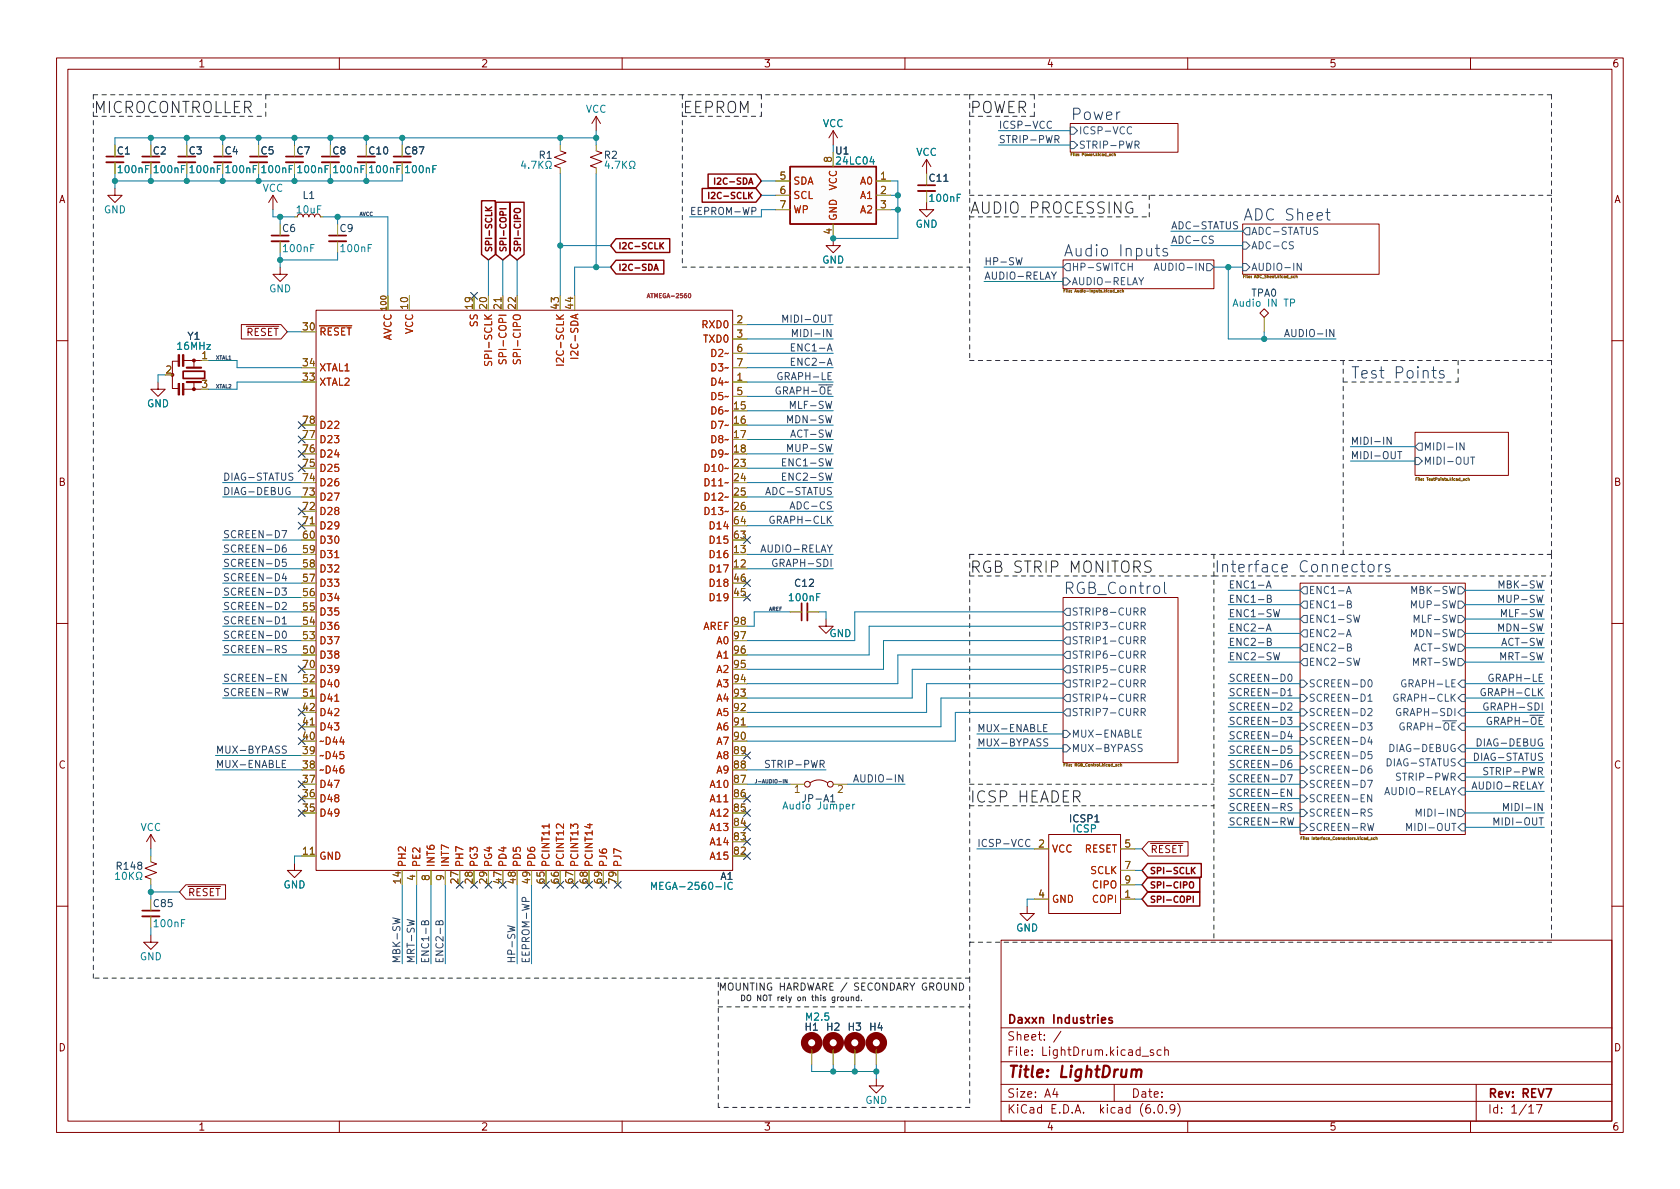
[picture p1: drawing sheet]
<svg xmlns="http://www.w3.org/2000/svg" width="297mm" height="210mm" viewBox="0 0 297 210" stroke-linecap="round" stroke-linejoin="round" font-family="sans-serif">
<defs><g id="words">
<g font-size="2.8" fill="#2c2c2c">
<text x="16.5" y="20">MICROCONTROLLER</text>
<text x="120.6" y="20">EEPROM</text>
<text x="171.4" y="20">POWER</text>
<text x="171.4" y="37.8">AUDIO PROCESSING</text>
<text x="171.4" y="101.3">RGB STRIP MONITORS</text>
<text x="171.4" y="141.9">ICSP HEADER</text>
</g>
<g font-size="2.8" fill="#2d4364">
<text x="189.6" y="21.2">Power</text>
<text x="220.4" y="39">ADC Sheet</text>
<text x="189" y="45.4">Audio Inputs</text>
<text x="239.8" y="66.9">Test Points</text>
<text x="216.5" y="101.2">Interface Connectors</text>
<text x="188.5" y="105">RGB_Control</text>
</g>
<text font-size="2.8" fill="#840000" x="178" y="190.6">Title: LightDrum</text>
<g font-size="2.1" fill="#840000">
<text x="178" y="184">Sheet: /</text>
<text x="178" y="181">Daxxn Industries</text>
<text x="178" y="186.7">File: LightDrum.kicad_sch</text>
<text x="178" y="196.9">KiCad E.D.A. kicad (6.0.9)</text>
<text x="178" y="194.1">Size: A4</text>
<text x="200" y="194.1">Date:</text>
<text x="263" y="194.1">Rev: REV7</text>
<text x="263" y="196.9">Id: 1/17</text>
</g>
<g font-size="1.8" fill="#840000">
<text x="35" y="11.9">1</text>
<text x="85" y="11.9">2</text>
<text x="135" y="11.9">3</text>
<text x="185" y="11.9">4</text>
<text x="235" y="11.9">5</text>
<text x="285" y="11.9">6</text>
<text x="10.3" y="35.9">A</text>
<text x="285.3" y="35.9">A</text>
<text x="42.1" y="59.4">~{RESET}</text>
<text x="10.3" y="85.9">B</text>
<text x="285.3" y="85.9">B</text>
<text x="10.3" y="135.9">C</text>
<text x="285.3" y="135.9">C</text>
<text x="203.4" y="150.8">~{RESET}</text>
<text x="33.2" y="158.5">~{RESET}</text>
<text x="10.3" y="185.9">D</text>
<text x="285.3" y="185.9">D</text>
<text x="35" y="199.9">1</text>
<text x="85" y="199.9">2</text>
<text x="135" y="199.9">3</text>
<text x="185" y="199.9">4</text>
<text x="235" y="199.9">5</text>
<text x="285" y="199.9">6</text>
</g>
<g font-size="1.8" fill="#128875">
<text x="103.5" y="19.9">VCC</text>
<text x="145.5" y="22.5">VCC</text>
<text x="148.1" y="29.1">24LC04</text>
<text x="162" y="27.6">VCC</text>
<text x="21" y="30.6">100nF</text>
<text x="27.4" y="30.6">100nF</text>
<text x="33.7" y="30.6">100nF</text>
<text x="40.1" y="30.6">100nF</text>
<text x="46.4" y="33.9">VCC</text>
<text x="46.4" y="30.6">100nF</text>
<text x="52.8" y="30.6">100nF</text>
<text x="59.1" y="30.6">100nF</text>
<text x="65.5" y="30.6">100nF</text>
<text x="71.8" y="30.6">100nF</text>
<text x="164.5" y="35.7">100nF</text>
<text x="18.4" y="37.7">GND</text>
<text x="52.5" y="37.7">10uF</text>
<text x="161.9" y="40.3">GND</text>
<text x="50.2" y="44.6">100nF</text>
<text x="60.4" y="44.6">100nF</text>
<text x="145.4" y="46.6">GND</text>
<text x="47.6" y="51.7">GND</text>
<text x="221.3" y="52.4">TPA0</text>
<text x="218.5" y="54.2">Audio IN TP</text>
<text x="31.5" y="61.8">16MHz</text>
<text x="26" y="72">GND</text>
<text x="139.7" y="106.3">100nF</text>
<text x="146.6" y="112.6">GND</text>
<text x="138.8" y="143.1">Audio Jumper</text>
<text x="142.3" y="141.9">JP-A1</text>
<text x="24.8" y="146.9">VCC</text>
<text x="189.7" y="147.2">ICSP</text>
<text x="50.1" y="157.1">GND</text>
<text x="116.2" y="157.3">MEGA-2560-IC</text>
<text x="27.4" y="164">100nF</text>
<text x="179.6" y="164.7">GND</text>
<text x="24.7" y="169.8">GND</text>
<text x="142.6" y="180.5">M2.5</text>
<text x="153" y="195.2">GND</text>
</g>
<g font-size="1.8" fill="#2d4364">
<text x="176.5" y="22.8">ICSP-VCC</text>
<text x="176.5" y="25.3">STRIP-PWR</text>
<text x="121.9" y="38">EEPROM-WP</text>
<text x="207" y="40.5">ADC-STATUS</text>
<text x="174" y="46.9">HP-SW</text>
<text x="207" y="43.1">ADC-CS</text>
<text x="174" y="49.4">AUDIO-RELAY</text>
<text x="139.3" y="57">MIDI-OUT</text>
<text x="141.2" y="59.6">MIDI-IN</text>
<text x="228.2" y="59.6">AUDIO-IN</text>
<text x="140.7" y="64.7">ENC2-A</text>
<text x="140.7" y="62.1">ENC1-A</text>
<text x="136.4" y="69.7">GRAPH-~{OE}</text>
<text x="138.1" y="67.2">GRAPH-LE</text>
<text x="139.9" y="74.8">MDN-SW</text>
<text x="140.2" y="77.4">ACT-SW</text>
<text x="140.2" y="72.3">MLF-SW</text>
<text x="139.2" y="82.4">ENC1-SW</text>
<text x="140" y="79.9">MUP-SW</text>
<text x="238.8" y="81.2">MIDI-OUT</text>
<text x="238.8" y="78.6">MIDI-IN</text>
<text x="39.4" y="85">DIAG-STATUS</text>
<text x="39.4" y="87.5">DIAG-DEBUG</text>
<text x="135.8" y="87.5">ADC-STATUS</text>
<text x="139.2" y="85">ENC2-SW</text>
<text x="39.4" y="95.1">SCREEN-D7</text>
<text x="136.7" y="92.6">GRAPH-CLK</text>
<text x="140.4" y="90.1">ADC-CS</text>
<text x="39.4" y="97.7">SCREEN-D6</text>
<text x="39.4" y="100.2">SCREEN-D5</text>
<text x="135" y="97.7">AUDIO-RELAY</text>
<text x="137.4" y="100.2">GRAPH-SDI</text>
<text x="39.4" y="105.3">SCREEN-D3</text>
<text x="39.4" y="102.8">SCREEN-D4</text>
<text x="39.4" y="107.8">SCREEN-D2</text>
<text x="217.2" y="104">ENC1-A</text>
<text x="217.2" y="106.6">ENC1-B</text>
<text x="265.6" y="104">MBK-SW</text>
<text x="265.7" y="106.6">MUP-SW</text>
<text x="39.4" y="110.4">SCREEN-D1</text>
<text x="39.4" y="112.9">SCREEN-D0</text>
<text x="217.2" y="109.1">ENC1-SW</text>
<text x="217.2" y="111.7">ENC2-A</text>
<text x="265.6" y="111.7">MDN-SW</text>
<text x="266" y="109.1">MLF-SW</text>
<text x="39.4" y="115.5">SCREEN-RS</text>
<text x="217.2" y="116.7">ENC2-SW</text>
<text x="217.2" y="114.2">ENC2-B</text>
<text x="265.8" y="116.7">MRT-SW</text>
<text x="266" y="114.2">ACT-SW</text>
<text x="39.4" y="123.1">SCREEN-RW</text>
<text x="39.4" y="120.5">SCREEN-EN</text>
<text x="217.2" y="123.1">SCREEN-D1</text>
<text x="217.2" y="120.5">SCREEN-D0</text>
<text x="217.2" y="125.6">SCREEN-D2</text>
<text x="262.4" y="123.1">GRAPH-CLK</text>
<text x="263.1" y="125.6">GRAPH-SDI</text>
<text x="263.8" y="120.5">GRAPH-LE</text>
<text x="172.7" y="132">MUX-BYPASS</text>
<text x="172.7" y="129.4">MUX-ENABLE</text>
<text x="217.2" y="128.2">SCREEN-D3</text>
<text x="217.2" y="130.7">SCREEN-D4</text>
<text x="261.7" y="132">DIAG-DEBUG</text>
<text x="262.1" y="128.2">GRAPH-~{OE}</text>
<text x="38.1" y="133.2">MUX-BYPASS</text>
<text x="38.1" y="135.8">MUX-ENABLE</text>
<text x="136.1" y="135.8">STRIP-PWR</text>
<text x="217.2" y="133.2">SCREEN-D5</text>
<text x="217.2" y="135.8">SCREEN-D6</text>
<text x="261" y="134.5">DIAG-STATUS</text>
<text x="263.1" y="137.1">STRIP-PWR</text>
<text x="152" y="138.3">AUDIO-IN</text>
<text x="217.2" y="143.4">SCREEN-RS</text>
<text x="217.2" y="140.9">SCREEN-EN</text>
<text x="217.2" y="138.3">SCREEN-D7</text>
<text x="260.8" y="139.6">AUDIO-RELAY</text>
<text x="267" y="143.4">MIDI-IN</text>
<text x="172.7" y="149.8">ICSP-VCC</text>
<text x="217.2" y="145.9">SCREEN-RW</text>
<text x="265" y="145.9">MIDI-OUT</text>
<text x="70.8" y="170.4" transform="rotate(-90 70.8 170.4)">MBK-SW</text>
<text x="73.3" y="170.4" transform="rotate(-90 73.3 170.4)">MRT-SW</text>
<text x="75.9" y="170.4" transform="rotate(-90 75.9 170.4)">ENC1-B</text>
<text x="78.4" y="170.4" transform="rotate(-90 78.4 170.4)">ENC2-B</text>
<text x="91.1" y="170.4" transform="rotate(-90 91.1 170.4)">HP-SW</text>
<text x="93.6" y="170.4" transform="rotate(-90 93.6 170.4)">EEPROM-WP</text>
</g>
<g font-size="1.8" fill="#345372">
<text x="190.7" y="23.7">ICSP-VCC</text>
<text x="190.7" y="26.3">STRIP-PWR</text>
<text x="221.2" y="41.5">ADC-STATUS</text>
<text x="189.4" y="47.9">HP-SWITCH</text>
<text x="205.1" y="47.9">AUDIO-IN</text>
<text x="221.2" y="47.9">AUDIO-IN</text>
<text x="221.2" y="44.1">ADC-CS</text>
<text x="189.4" y="50.4">AUDIO-RELAY</text>
<text x="251.7" y="79.6">MIDI-IN</text>
<text x="251.7" y="82.2">MIDI-OUT</text>
<text x="231.3" y="105">ENC1-A</text>
<text x="231.3" y="107.6">ENC1-B</text>
<text x="250.2" y="105">MBK-SW</text>
<text x="250.3" y="107.6">MUP-SW</text>
<text x="189.4" y="113.9">STRIP1-CURR</text>
<text x="189.4" y="111.4">STRIP3-CURR</text>
<text x="189.4" y="108.8">STRIP8-CURR</text>
<text x="231.3" y="110.1">ENC1-SW</text>
<text x="231.3" y="112.6">ENC2-A</text>
<text x="250.2" y="112.6">MDN-SW</text>
<text x="250.5" y="110.1">MLF-SW</text>
<text x="189.4" y="119">STRIP5-CURR</text>
<text x="189.4" y="116.5">STRIP6-CURR</text>
<text x="231.3" y="117.7">ENC2-SW</text>
<text x="231.3" y="115.2">ENC2-B</text>
<text x="250.3" y="117.7">MRT-SW</text>
<text x="250.5" y="115.2">ACT-SW</text>
<text x="189.4" y="124.1">STRIP4-CURR</text>
<text x="189.4" y="121.5">STRIP2-CURR</text>
<text x="231.3" y="124.1">SCREEN-D1</text>
<text x="231.3" y="121.5">SCREEN-D0</text>
<text x="247" y="124.1">GRAPH-CLK</text>
<text x="248.4" y="121.5">GRAPH-LE</text>
<text x="189.4" y="126.6">STRIP7-CURR</text>
<text x="189.4" y="130.4">MUX-ENABLE</text>
<text x="231.3" y="131.7">SCREEN-D4</text>
<text x="231.3" y="129.2">SCREEN-D3</text>
<text x="231.3" y="126.6">SCREEN-D2</text>
<text x="246.7" y="129.2">GRAPH-~{OE}</text>
<text x="247.7" y="126.6">GRAPH-SDI</text>
<text x="189.4" y="133">MUX-BYPASS</text>
<text x="231.3" y="136.8">SCREEN-D6</text>
<text x="231.3" y="134.2">SCREEN-D5</text>
<text x="245.5" y="135.5">DIAG-STATUS</text>
<text x="246.2" y="133">DIAG-DEBUG</text>
<text x="231.3" y="139.3">SCREEN-D7</text>
<text x="231.3" y="141.9">SCREEN-EN</text>
<text x="245.3" y="140.6">AUDIO-RELAY</text>
<text x="247.7" y="138">STRIP-PWR</text>
<text x="231.3" y="144.4">SCREEN-RS</text>
<text x="231.3" y="146.9">SCREEN-RW</text>
<text x="249.6" y="146.9">MIDI-OUT</text>
<text x="251.5" y="144.4">MIDI-IN</text>
</g>
<g font-size="1.8" fill="#a0a006">
<text x="20.8" y="27.3">C1</text>
<text x="27.1" y="27.3">C2</text>
<text x="33.5" y="27.3">C3</text>
<text x="39.8" y="27.3">C4</text>
<text x="46.2" y="27.3">C5</text>
<text x="52.5" y="27.3">C7</text>
<text x="58.9" y="27.3">C8</text>
</g>
<g font-size="1.8" fill="#005550">
<text x="65.3" y="27.3">C10</text>
<text x="71.7" y="27.3">C87</text>
<text x="95.3" y="28.1">R1</text>
<text x="106.9" y="28.1">R2</text>
<text x="147.8" y="27.3">U1</text>
<text x="53.6" y="35.2">L1</text>
<text x="164.4" y="32.1">C11</text>
<text x="50" y="41">C6</text>
<text x="60.1" y="41">C9</text>
<text x="33.2" y="60.1">Y1</text>
<text x="140.6" y="103.8">C12</text>
<text x="189.2" y="145.4">ICSP1</text>
<text x="20.8" y="153.8">R148</text>
<text x="127.4" y="155.6">A1</text>
<text x="27.2" y="160.4">C85</text>
<text x="142.4" y="182.2">H1</text>
<text x="146.2" y="182.2">H2</text>
<text x="150" y="182.2">H3</text>
<text x="153.8" y="182.2">H4</text>
</g>
<g font-size="1.8" fill="#8c5a0a">
<text x="147.1" y="28.7" transform="rotate(-90 147.1 28.7)">8</text>
<text x="137.9" y="31.7">5</text>
<text x="137.9" y="34.3">6</text>
<text x="155.7" y="31.7">1</text>
<text x="155.7" y="34.3">2</text>
<text x="137.9" y="36.8">7</text>
<text x="147.1" y="41.4" transform="rotate(-90 147.1 41.4)">4</text>
<text x="155.7" y="36.8">3</text>
<text x="53.6" y="58.4">30</text>
<text x="72.1" y="54.6" transform="rotate(-90 72.1 54.6)">10</text>
<text x="83.6" y="54.6" transform="rotate(-90 83.6 54.6)">19</text>
<text x="86.1" y="54.6" transform="rotate(-90 86.1 54.6)">20</text>
<text x="88.6" y="54.6" transform="rotate(-90 88.6 54.6)">21</text>
<text x="91.2" y="54.6" transform="rotate(-90 91.2 54.6)">22</text>
<text x="98.8" y="54.6" transform="rotate(-90 98.8 54.6)">43</text>
<text x="101.3" y="54.6" transform="rotate(-90 101.3 54.6)">44</text>
<text x="130.3" y="57.1">2</text>
<text x="130.3" y="59.7">3</text>
<text x="35.7" y="63.5">1</text>
<text x="53.6" y="64.8">34</text>
<text x="130.3" y="62.2">6</text>
<text x="130.3" y="64.8">7</text>
<text x="29.4" y="66">2</text>
<text x="35.7" y="68.6">3</text>
<text x="53.6" y="67.3">33</text>
<text x="130.3" y="67.3">1</text>
<text x="130.3" y="69.8">5</text>
<text x="53.6" y="77.5">77</text>
<text x="53.6" y="74.9">78</text>
<text x="129.8" y="72.4">15</text>
<text x="129.8" y="74.9">16</text>
<text x="129.8" y="77.5">17</text>
<text x="53.6" y="82.5">75</text>
<text x="53.6" y="80">76</text>
<text x="129.8" y="80">18</text>
<text x="129.8" y="82.5">23</text>
<text x="53.6" y="87.6">73</text>
<text x="53.6" y="85.1">74</text>
<text x="129.8" y="85.1">24</text>
<text x="129.8" y="87.6">25</text>
<text x="53.6" y="95.2">60</text>
<text x="53.6" y="92.7">71</text>
<text x="53.6" y="90.2">72</text>
<text x="129.8" y="90.2">26</text>
<text x="129.8" y="95.2">63</text>
<text x="129.8" y="92.7">64</text>
<text x="53.6" y="100.3">58</text>
<text x="53.6" y="97.8">59</text>
<text x="129.8" y="100.3">12</text>
<text x="129.8" y="97.8">13</text>
<text x="53.6" y="107.9">55</text>
<text x="53.6" y="105.4">56</text>
<text x="53.6" y="102.9">57</text>
<text x="129.8" y="105.4">45</text>
<text x="129.8" y="102.9">46</text>
<text x="53.6" y="113">53</text>
<text x="53.6" y="110.5">54</text>
<text x="129.8" y="113">97</text>
<text x="129.8" y="110.5">98</text>
<text x="53.6" y="115.6">50</text>
<text x="53.6" y="118.1">70</text>
<text x="129.8" y="118.1">95</text>
<text x="129.8" y="115.6">96</text>
<text x="53.6" y="125.7">42</text>
<text x="53.6" y="123.2">51</text>
<text x="53.6" y="120.6">52</text>
<text x="129.8" y="125.7">92</text>
<text x="129.8" y="123.2">93</text>
<text x="129.8" y="120.6">94</text>
<text x="53.6" y="130.8">40</text>
<text x="53.6" y="128.3">41</text>
<text x="129.8" y="130.8">90</text>
<text x="129.8" y="128.3">91</text>
<text x="53.6" y="135.9">38</text>
<text x="53.6" y="133.3">39</text>
<text x="129.8" y="135.9">88</text>
<text x="129.8" y="133.3">89</text>
<text x="53.6" y="143.5">35</text>
<text x="53.6" y="141">36</text>
<text x="53.6" y="138.4">37</text>
<text x="129.8" y="143.5">85</text>
<text x="129.8" y="141">86</text>
<text x="129.8" y="138.4">87</text>
<text x="140.5" y="140.2">1</text>
<text x="148.1" y="140.2">2</text>
<text x="129.8" y="148.6">83</text>
<text x="129.8" y="146">84</text>
<text x="183.7" y="149.9">2</text>
<text x="198.9" y="149.9">5</text>
<text x="53.6" y="151.1">11</text>
<text x="73.4" y="155.7" transform="rotate(-90 73.4 155.7)">4</text>
<text x="75.9" y="155.7" transform="rotate(-90 75.9 155.7)">8</text>
<text x="78.5" y="155.7" transform="rotate(-90 78.5 155.7)">9</text>
<text x="129.8" y="151.1">82</text>
<text x="198.9" y="153.7">7</text>
<text x="70.9" y="156.2" transform="rotate(-90 70.9 156.2)">14</text>
<text x="81" y="156.2" transform="rotate(-90 81 156.2)">27</text>
<text x="83.6" y="156.2" transform="rotate(-90 83.6 156.2)">28</text>
<text x="86.1" y="156.2" transform="rotate(-90 86.1 156.2)">29</text>
<text x="88.6" y="156.2" transform="rotate(-90 88.6 156.2)">47</text>
<text x="91.2" y="156.2" transform="rotate(-90 91.2 156.2)">48</text>
<text x="93.7" y="156.2" transform="rotate(-90 93.7 156.2)">49</text>
<text x="96.3" y="156.2" transform="rotate(-90 96.3 156.2)">65</text>
<text x="98.8" y="156.2" transform="rotate(-90 98.8 156.2)">66</text>
<text x="101.3" y="156.2" transform="rotate(-90 101.3 156.2)">67</text>
<text x="103.9" y="156.2" transform="rotate(-90 103.9 156.2)">68</text>
<text x="106.4" y="156.2" transform="rotate(-90 106.4 156.2)">69</text>
<text x="109" y="156.2" transform="rotate(-90 109 156.2)">79</text>
<text x="183.7" y="158.7">4</text>
<text x="198.9" y="158.7">1</text>
<text x="198.9" y="156.2">9</text>
</g>
<g font-size="1.8" fill="#b02c04">
<text x="140.2" y="32.6">SDA</text>
<text x="140.2" y="35.2">SCL</text>
<text x="148" y="33.7" transform="rotate(-90 148 33.7)">VCC</text>
<text x="152.2" y="32.6">A0</text>
<text x="152.2" y="35.2">A1</text>
<text x="140.2" y="37.7">WP</text>
<text x="148" y="39.1" transform="rotate(-90 148 39.1)">GND</text>
<text x="152.2" y="37.7">A2</text>
<text x="56.4" y="59.3">~{RESET}</text>
<text x="73" y="59.1" transform="rotate(-90 73 59.1)">VCC</text>
<text x="84.5" y="57.7" transform="rotate(-90 84.5 57.7)">SS</text>
<text x="124.3" y="58">RXD0</text>
<text x="56.4" y="65.7">XTAL1</text>
<text x="69.2" y="60.4" transform="rotate(-90 69.2 60.4)">AVCC</text>
<text x="87" y="63.6" transform="rotate(-90 87 63.6)">SPI-SCLK</text>
<text x="89.5" y="63.1" transform="rotate(-90 89.5 63.1)">SPI-COPI</text>
<text x="92.1" y="63.1" transform="rotate(-90 92.1 63.1)">SPI-CIPO</text>
<text x="99.7" y="63.5" transform="rotate(-90 99.7 63.5)">I2C-SCLK</text>
<text x="102.2" y="62.4" transform="rotate(-90 102.2 62.4)">I2C-SDA</text>
<text x="124.5" y="60.6">TXD0</text>
<text x="126.8" y="63.1">D2~</text>
<text x="126.8" y="65.7">D3~</text>
<text x="56.4" y="68.2">XTAL2</text>
<text x="126.8" y="68.2">D4~</text>
<text x="126.8" y="70.7">D5~</text>
<text x="56.4" y="75.8">D22</text>
<text x="126.8" y="73.3">D6~</text>
<text x="126.8" y="75.8">D7~</text>
<text x="56.4" y="83.4">D25</text>
<text x="56.4" y="80.9">D24</text>
<text x="56.4" y="78.4">D23</text>
<text x="125.8" y="83.4">D10~</text>
<text x="126.8" y="78.4">D8~</text>
<text x="126.8" y="80.9">D9~</text>
<text x="56.4" y="88.5">D27</text>
<text x="56.4" y="86">D26</text>
<text x="125.8" y="86">D11~</text>
<text x="125.8" y="88.5">D12~</text>
<text x="56.4" y="93.6">D29</text>
<text x="56.4" y="91.1">D28</text>
<text x="125.8" y="91.1">D13~</text>
<text x="125.8" y="93.6">D14</text>
<text x="56.4" y="101.2">D32</text>
<text x="56.4" y="98.7">D31</text>
<text x="56.4" y="96.1">D30</text>
<text x="125.8" y="101.2">D17</text>
<text x="125.8" y="98.7">D16</text>
<text x="125.8" y="96.1">D15</text>
<text x="56.4" y="106.3">D34</text>
<text x="56.4" y="103.8">D33</text>
<text x="125.8" y="106.3">D19</text>
<text x="125.8" y="103.8">D18</text>
<text x="56.4" y="113.9">D37</text>
<text x="56.4" y="111.4">D36</text>
<text x="56.4" y="108.8">D35</text>
<text x="124.2" y="111.4">AREF</text>
<text x="126.8" y="113.9">A0</text>
<text x="56.4" y="116.5">D38</text>
<text x="56.4" y="119">D39</text>
<text x="126.8" y="119">A2</text>
<text x="126.8" y="116.5">A1</text>
<text x="56.4" y="124.1">D41</text>
<text x="56.4" y="121.5">D40</text>
<text x="126.8" y="124.1">A4</text>
<text x="126.8" y="121.5">A3</text>
<text x="56.4" y="131.7">~D44</text>
<text x="56.4" y="129.2">D43</text>
<text x="56.4" y="126.6">D42</text>
<text x="126.8" y="131.7">A7</text>
<text x="126.8" y="129.2">A6</text>
<text x="126.8" y="126.6">A5</text>
<text x="56.4" y="136.8">~D46</text>
<text x="56.4" y="134.2">~D45</text>
<text x="126.8" y="136.8">A9</text>
<text x="126.8" y="134.2">A8</text>
<text x="56.4" y="141.9">D48</text>
<text x="56.4" y="139.3">D47</text>
<text x="125.8" y="141.9">A11</text>
<text x="125.8" y="139.3">A10</text>
<text x="56.4" y="144.4">D49</text>
<text x="125.8" y="149.5">A14</text>
<text x="125.8" y="146.9">A13</text>
<text x="125.8" y="144.4">A12</text>
<text x="56.4" y="152">GND</text>
<text x="71.8" y="153.4" transform="rotate(-90 71.8 153.4)">PH2</text>
<text x="74.3" y="153.4" transform="rotate(-90 74.3 153.4)">PE2</text>
<text x="76.8" y="153.4" transform="rotate(-90 76.8 153.4)">INT6</text>
<text x="79.4" y="153.4" transform="rotate(-90 79.4 153.4)">INT7</text>
<text x="81.9" y="153.4" transform="rotate(-90 81.9 153.4)">PH7</text>
<text x="84.5" y="153.4" transform="rotate(-90 84.5 153.4)">PG3</text>
<text x="87" y="153.4" transform="rotate(-90 87 153.4)">PG4</text>
<text x="89.5" y="153.4" transform="rotate(-90 89.5 153.4)">PD4</text>
<text x="92.1" y="153.4" transform="rotate(-90 92.1 153.4)">PD5</text>
<text x="94.6" y="153.4" transform="rotate(-90 94.6 153.4)">PD6</text>
<text x="97.2" y="153.4" transform="rotate(-90 97.2 153.4)">PCINT11</text>
<text x="99.7" y="153.4" transform="rotate(-90 99.7 153.4)">PCINT12</text>
<text x="102.2" y="153.4" transform="rotate(-90 102.2 153.4)">PCINT13</text>
<text x="104.8" y="153.4" transform="rotate(-90 104.8 153.4)">PCINT14</text>
<text x="107.3" y="153.4" transform="rotate(-90 107.3 153.4)">PJ6</text>
<text x="109.9" y="153.4" transform="rotate(-90 109.9 153.4)">PJ7</text>
<text x="125.8" y="152">A15</text>
<text x="185.9" y="150.7">VCC</text>
<text x="191.7" y="150.7">RESET</text>
<text x="192.8" y="154.6">SCLK</text>
<text x="185.9" y="159.6">GND</text>
<text x="193.3" y="159.6">COPI</text>
<text x="193.3" y="157.1">CIPO</text>
</g>
<text font-size="1.8" fill="#2c2c2c" x="127" y="175.2">MOUNTING HARDWARE / SECONDARY GROUND</text>
<g font-size="1.5" fill="#840000">
<text x="126.3" y="35.2">I2C-SCLK</text>
<text x="127.3" y="32.6">I2C-SDA</text>
<text x="87" y="44.7" transform="rotate(-90 87 44.7)">SPI-SCLK</text>
<text x="89.5" y="44.7" transform="rotate(-90 89.5 44.7)">SPI-COPI</text>
<text x="92.1" y="44.7" transform="rotate(-90 92.1 44.7)">SPI-CIPO</text>
<text x="109.2" y="47.9">I2C-SDA</text>
<text x="109.2" y="44.1">I2C-SCLK</text>
<text x="203.2" y="154.5">SPI-SCLK</text>
<text x="203.2" y="157.1">SPI-CIPO</text>
<text x="203.2" y="159.6">SPI-COPI</text>
</g>
<text font-size="1.4" fill="#8c5a0a" x="68.3" y="54.7" transform="rotate(-90 68.3 54.7)">100</text>
<text font-size="1.4" fill="#2c2c2c" x="130.8" y="177">DO NOT rely on this ground.</text>
<text font-size="1" fill="#840084" x="114.7" y="52.7">ATMEGA-2560</text>
<g font-size=".9" fill="#2d4364">
<text x="63.5" y="38.2">AVCC</text>
<text x="38.1" y="63.6">XTAL1</text>
<text x="38.1" y="68.7">XTAL2</text>
<text x="135.9" y="108">AREF</text>
<text x="133.3" y="138.5">J-AUDIO-IN</text>
</g>
<g font-size=".7" fill="#725600">
<text x="189.7" y="27.6">File: Power.kicad_sch</text>
<text x="188.6" y="51.7">File: Audio-Inputs.kicad_sch</text>
<text x="220.1" y="49.2">File: ADC_Sheet.kicad_sch</text>
<text x="250.7" y="85">File: TestPoints.kicad_sch</text>
<text x="188.4" y="135.5">File: RGB_Control.kicad_sch</text>
<text x="230.6" y="148.5">File: Interface_Connectors.kicad_sch</text>
</g>
</g></defs>
<g fill="none" stroke="#840000" stroke-width=".18">
<path d="M10 10.2h277v190.1h-277zM12 12.2h273v186.1h-273zM60 10.2v2M110 10.2v2M160 10.2v2M210 10.2v2M260 10.2v2M20.3 33.3v1.2h1.3l-1.3 1.3-1.3-1.3h1.3M48.3 34.5l-.8 1.3M48.3 34.5v2.6M48.3 34.5l.7 1.3M99.1 26.7l1 .3-2.1 .8 2.1 .8-2.1 .7 1.1 .4"/>
<path d="M105.4 26.7l1 .3-2 .8 2 .8-2 .7 1 .4M105.4 20.6l-.8 1.2M105.4 20.6v2.5M105.4 20.6l.8 1.2M147.3 23.1l-.7 1.3M147.3 23.1v2.5M147.3 23.1l.8 1.3M163.8 35.8v1.3h1.3l-1.3 1.2-1.2-1.2h1.2M163.8 28.2l-.7 1.3M163.8 28.2v2.5M163.8 28.2l.8 1.3M42.7 57.4h7l1.1 1.3-1.1 1.2h-7z"/>
<path d="M49.5 47.2v1.3h1.3l-1.3 1.3-1.2-1.3h1.2M55.9 54.9h73.6v99h-73.6zM147.3 42.2v1.2h1.3l-1.3 1.3-1.3-1.3h1.3M222.8 55.4l.7-.8 .8 .8-.8 .7zM10 60.2h2M27.9 67.6v1.2h1.3l-1.3 1.3-1.2-1.3h1.2M31.6 63.9h-1.1v4.8h1M32.5 63.7h3.1M32.5 68.8h3.1M34.3 63.7v1.2M34.3 67.6v1.2M285 60.2h2"/>
<path d="M10 110.2h2M146 109.5v1.2h1.3l-1.3 1.3-1.2-1.3h1.2M285 110.2h2M143.3 138.4a2.54 2.54 0 0 1 3 0M26.7 152.4l1 .4-2 .7 2 .8-2 .8 1 .3M26.7 147.6l-.8 1.2M26.7 147.6v2.5M26.7 147.6l.7 1.2M32.9 156.5h7v2.5h-7l-1.2-1.3zM52.1 152.6v1.3h1.2l-1.2 1.3-1.3-1.3h1.3M185.4 147.6h12.7v13.9h-12.7zM203 148.8h7.1v2.6h-7.1l-1.1-1.3z"/>
<path d="M10 160.2h2M26.7 165.3v1.3h1.2l-1.2 1.3-1.3-1.3h1.3M177 166.3h108v32h-108zM181.6 160.3v1.2h1.3l-1.3 1.3-1.3-1.3h1.3M285 160.2h2M60 198.3v2M110 198.3v2M154.9 190.7v1.3h1.3l-1.3 1.3-1.2-1.3h1.2M160 198.3v2M177 194.8h108M177 191.8h108M177 187.8h108"/>
<path d="M177 181.8h108M186.5 192.5l-.4 1h1M186.9 193v1M187.6 182.4l-1.3 1.9M197 191.8v3M201.9 186.8h1.2M203.9 185.7l-.3-.1-.2 .2v.3l.5 .1v.4h-.5M204.1 196.7v.1M204.9 195.4l.2-.1a.81 .81 0 0 1 .6 .7 .81 .81 0 0 1-.3 .8h-.2a.81 .81 0 0 1-.6-.6 .81 .81 0 0 1 .3-.8zM205.3 185.7l-.4-.1-.3 .3v.4l.1 .3h.6M205.9 185.8l.2-.2 .4 .1 .1 .9M205.9 185.1v1.5"/>
<path d="M206.2 196.7v.1M207.7 196l-.3 .3h-.3l-.2-.3 .1-.6 .4-.1 .2 .2a.99 .99 0 0 1-.3 1.3h-.3M208.2 195.1a1.72 1.72 0 0 1 0 2.3M210 198.3v2M260 198.3v2M261 191.8v6.5M270.3 195.8l.4-.5v1.5M270.3 196.8h.9M271.7 195.3h.9l-.6 1.5"/>
<circle cx="142.7" cy="138.7" r=".51"/>
<circle cx="146.8" cy="138.7" r=".51"/>
</g>
<g fill="none" stroke="#840000" stroke-width=".3">
<path d="M18.8 27.7h3M25.1 27.7h3.1M31.5 27.7h3M37.8 27.7h3.1M44.2 27.7h3M50.5 27.7h3.1M56.9 27.7h3M63.2 27.7h3.1M69.6 27.7h3M162.3 32.8h3.1M48 41.7h3.1M58.2 41.7h3"/>
<path d="M32.4 65.7h3.8v1.2h-3.8zM141.7 106.7v3M25.1 161h3.1M196.6 180l-.3-.1-.2 .2v.3l.5 .1v.4h-.5M273.3 192.5h1l-.6 1.5"/>
</g>
<path d="M200.1 189.3a.49 .49 0 0 1 .9 .1l-.2 1.1M201 189.4a.5 .5 0 0 1 .8-.2l-.1 1.3" fill="none" stroke="#840000" stroke-width=".4"/>
<g fill="#fff" stroke="#fff" stroke-width=".18">
<path d="M219.7 39.6h24.1v8.9h-24.1z"/>
<path d="M250.2 76.4h16.5v7.7h-16.5z"/>
<path d="M189.2 21.8h19.1v5.1h-19.1z"/>
<path d="M188 105.7h20.3v29.2h-20.3z"/>
<path d="M188 46h26.6v5h-26.6z"/>
<path d="M229.9 103.1h29.2v44.5h-29.2z"/>
</g>
<path d="M189.2 21.8h19.1v5.1h-19.1zM219.7 39.6h24.1v8.9h-24.1zM188 46h26.6v5h-26.6zM250.2 76.4h16.5v7.7h-16.5zM188 105.7h20.3v29.2h-20.3zM229.9 103.1h29.2v44.5h-29.2z" fill="none" stroke="#9b0000" stroke-width=".18"/>
<g fill="none" stroke="#345372" stroke-width=".18">
<path d="M189.2 25h.7l.6 .6-.6 .7h-.7zM189.2 22.5h.7l.6 .6-.6 .6h-.7zM200.1 22.5a.6 .6 0 0 0-.9 .5 .6 .6 0 0 0 .6 .7l.3-.1M200.7 25.6h.6l.1-.2v-.3l-.7-.1v1.2M201 25.6l.4 .6M188 49.1h.6l.6 .7-.6 .6h-.6zM188.6 46.6h.6v1.3h-.6l-.6-.7zM199.5 47.1h.7M200.2 46.5v1.3M201.4 49.1l.4 .6 .4-.6M204.1 47.8l.4-1.3 .4 1.3M204.2 47.4h.6"/>
<path d="M213.4 46.6h.6l.6 .6-.6 .7h-.6zM219.7 46.6h.6l.7 .6-.7 .7h-.6zM219.7 42.8h.6l.7 .6-.7 .7h-.6zM220.3 40.3h.7v1.2h-.7l-.6-.6zM228.7 42.8l-.5-.1-.2 .3 .1 .3 .5 .2v.4l-.2 .1-.4-.1M230.1 46.5v1.3l-.7-1.3v1.3M250.8 78.4h.7v1.2h-.7l-.6-.6zM258.9 78.3v1.3l-.8-1.3v1.3M250.2 80.9h.6l.7 .6-.7 .7h-.6zM260 80.8h.7M260.4 80.8v1.3M188.6 112.6h.6v1.3h-.6l-.6-.6z"/>
<path d="M188.6 110.1h.6v1.3h-.6l-.6-.7zM188.6 117.7h.6v1.3h-.6l-.6-.6zM188.6 115.2h.6v1.3h-.6l-.6-.7zM188.6 107.6h.6v1.2h-.6l-.6-.6zM201.8 113.2h.6l.1-.2-.1-.3-.6-.1v1.3M201.8 110.7l.6-.1 .1-.1-.1-.3-.6-.2v1.3M201.8 118.3h.6l.1-.2-.1-.3-.6-.1v1.2M201.8 115.8l.6-.1 .1-.2-.1-.3-.6-.1v1.3M201.8 108.2l.6-.1 .1-.2-.1-.3-.6-.1v1.3M202.1 113.2l.4 .7M202.1 110.7l.4 .6M202.1 118.3l.4 .6"/>
<path d="M202.1 115.8l.4 .6M202.1 108.2l.4 .6M229.9 104.4l.6-.6h.6v1.2h-.6zM229.9 117.1l.6-.6h.6v1.2h-.6zM229.9 109.5l.6-.7h.6v1.3h-.6zM230.5 113.9h.6v1.3h-.6l-.6-.7zM230.5 106.3h.6v1.3h-.6l-.6-.7zM230.5 111.4h.6v1.2h-.6l-.6-.6zM238.1 105l.4-1.3 .4 1.3M238.1 112.6l.4-1.3 .4 1.3M238.2 104.6h.6M238.2 112.2h.6"/>
<path d="M238.2 114.5l.6-.1 .1-.2-.1-.2-.6-.1v1.2h.5l.2-.1 .1-.3-.3-.2M238.2 106.8h.6l.1-.2-.1-.2-.6-.2v1.3h.5l.2-.1 .1-.3-.3-.3M239.3 116.4l.3 1.3 .3-.9 .2 .9 .3-1.3M239.3 108.8l.3 1.2 .3-.9 .2 .9 .3-1.2M249.6 107.5v-1.3l.4 .9 .4-.9v1.3M249.6 112.6v-1.3l.4 .9 .4-.9v1.3M249.6 105v-1.3l.4 .9 .5-.9v1.3M250 110v-1.2l.5 .9 .4-.9v1.2M257.8 103.8h.6l.7 .6-.7 .6h-.6zM257.8 106.3h.6l.7 .6-.7 .7h-.6zM257.8 108.8h.6l.7 .7-.7 .6h-.6zM257.8 111.4h.6l.7 .6-.7 .6h-.6z"/>
<path d="M257.8 113.9h.6l.7 .6-.7 .7h-.6zM257.8 116.5h.6l.7 .6-.7 .6h-.6zM188 129.2h.6l.6 .6-.6 .6h-.6zM188 131.7h.6l.6 .6-.6 .7h-.6zM188.6 122.8h.6v1.3h-.6l-.6-.7zM188.6 120.3h.6v1.2h-.6l-.6-.6zM188.6 125.3h.6v1.3h-.6l-.6-.6zM201.2 129.7h.5M201.8 123.4l.6-.1 .1-.1-.1-.3-.6-.2v1.3M201.8 120.9l.6-.1 .1-.2-.1-.3-.6-.1v1.3M201.8 125.9h.6l.1-.2-.1-.3-.6-.1v1.3M201.8 129.1h-.6v1.3h.6"/>
<path d="M202 131.7l-.5-.1-.2 .2v.3l.5 .3 .2 .3-.3 .2-.5-.1M202.1 123.4l.4 .6M202.1 120.9l.4 .6M202.1 125.9l.4 .7M229.9 135.5h.6l.6 .6-.6 .7h-.6zM229.9 138h.6l.6 .7-.6 .6h-.6zM229.9 130.4h.6l.6 .7-.6 .6h-.6zM229.9 133h.6l.6 .6-.6 .6h-.6zM229.9 127.9h.6l.6 .6-.6 .7h-.6zM229.9 125.3h.6l.6 .7-.6 .6h-.6zM229.9 122.8h.6l.6 .6-.6 .7h-.6zM229.9 120.3h.6l.6 .6-.6 .6h-.6z"/>
<path d="M241.8 138h.9l-.6 1.3M241.8 127.8h.8l-.4 .5 .3 .1v.6l-.1 .1-.6-.1M241.9 125.4l.5-.1 .2 .3-.8 1h.8M241.9 123.1l.3-.4v1.3M241.9 124h.7M242.1 120.3l.1-.1a.68 .68 0 0 1 .4 .6 .68 .68 0 0 1-.4 .7 .84 .84 0 0 1-.1-1.2zM242.2 130.3l-.3 .9h.8M242.5 135.4l-.4 .1a.85 .85 0 0 0 0 1.2l.4-.1 .1-.4-.2-.3h-.3l-.2 .3M242.5 130.8v.8M242.5 132.9h-.6v.6l.2-.1h.4l.1 .2-.1 .5-.1 .1-.5-.1M247.1 122.8a.59 .59 0 0 0-.7 .6 .59 .59 0 0 0 .7 .6l.1-.5h-.2M247.6 136.8l-.5-.1-.1 .1v.4l.5 .2 .1 .3-.2 .3-.5-.1"/>
<path d="M247.6 125.3a.59 .59 0 0 0-.7 .6 .59 .59 0 0 0 .7 .6l.1-.5h-.3M248.5 120.3a.59 .59 0 0 0-.7 .5 .59 .59 0 0 0 .7 .6l.1-.5h-.2M257.8 137.4l.6-.6h.7v1.2h-.7zM257.8 134.9l.6-.7h.7v1.3h-.7zM257.8 139.9l.6-.6h.7v1.3h-.7zM257.8 128.5l.6-.6h.7v1.3h-.7zM257.8 126l.6-.7h.7v1.3h-.7zM257.8 123.4l.6-.6h.7v1.3h-.7zM258.4 131.7h.7v1.3h-.7l-.6-.7zM258.4 120.3h.7v1.2h-.7l-.6-.6zM229.9 140.6h.6l.6 .6-.6 .7h-.6zM229.9 143.1h.6l.6 .7-.6 .6h-.6z"/>
<path d="M229.9 145.7h.6l.6 .6-.6 .6h-.6zM241.8 145.6l.3 1.3 .3-.9 .2 .9 .3-1.3M242.5 140.5v1.3l-.7-1.3v1.3M242.6 143.1h-.5l-.2 .1v.3l.6 .3 .1 .3-.2 .2h-.5M248.7 146.9v-1.3l.4 .9 .5-.9v1.3M250.4 144.3v-1.2l.4 .9 .5-.9v1.2M257.8 146.3l.6-.6h.7v1.2h-.7zM257.8 143.1h.6l.7 .7-.7 .6h-.6z"/>
</g>
<g fill="none" stroke="#725600" stroke-width=".18">
<path d="M189.4 27.3h.1M189.6 27h-.2v.5M196.8 27.2l-.3 .1 .1 .2h.2M197 27.3l.2-.1v.3M197 27v.5M188.1 51.4h.2M188.3 51.2h-.2v.5M197.8 51.4h-.2l.2 .3h-.2M198.2 51.4h-.2v.3h.2M198.4 51.4h.2l.1 .3M198.4 51.2v.5M219.9 48.9h.1"/>
<path d="M220.1 48.6h-.2v.5M228.9 48.8l-.2 .1v.2h.2M229.1 48.9l.2-.1 .1 .3M229.1 48.6v.5M250.3 84.7h.2M250.6 84.5h-.3v.5M259.4 84.7h-.3l.1 .2h.2M259.6 84.7h.2v.3M259.6 84.5v.5M188.1 135.2h.2M188.3 135h-.2v.5M197.9 135.2l-.2 .1v.2h.2"/>
<path d="M198.1 135.2h.2v.3M198.1 135v.5M230 148.2h.2M230.3 148h-.3v.5M241.9 148.5h.4M242.6 148.2h-.2l.2 .2h-.2M243.1 148.2h-.3l.1 .2h.2M243.3 148.2h.2v.3M243.3 148v.5"/>
</g>
<g fill="none" stroke="#2d4364" stroke-width=".18">
<path d="M132.9 37.3h.6l.2-.2-.1-.3-.7-.1v1.2M185.9 21.5a.6 .6 0 0 0-.8 .5 .6 .6 0 0 0 .6 .7l.2-.1M186.5 24.6h.6l.2-.2-.1-.3-.7-.1v1.2M186.8 24.6l.5 .6M138.4 57v-1.3l.4 .9 .5-.9v1.3M140.1 59.5v-1.2l.4 .9 .5-.9v1.2M179.6 45.6l.3 1.2 .3-.9 .2 .9 .3-1.2M185.9 48.1l.4 .7 .5-.7M206.4 44l-.5-.1-.3 .3 .1 .3 .7 .2 .1 .2-.1 .3-.2 .1-.6-.1M214.5 41.8l-.5-.1-.2 .3 .1 .3 .6 .2v.4l-.2 .1h-.5M227.1 59.5l.5-1.2 .4 1.2M227.3 59.2h.6"/>
<path d="M138.2 65.9a.59 .59 0 0 0-.7 .6 .59 .59 0 0 0 .7 .6l.1-.5h-.2M139.3 79.8v-1.2l.4 .9 .4-.9v1.2M139.3 74.8v-1.3l.4 .9 .4-.9v1.3M139.7 72.2v-1.2l.5 .9 .4-.9v1.2M139.9 63.9h.4M139.9 61.4h.4M140.5 63.3h-.6v1.3h.6M140.5 60.8h-.6v1.3h.6M246 77.3v1.3l-.8-1.3v1.3M247.1 79.8h.7M247.5 79.8v1.3M255.3 65.6l-.5-.1-.3 .3 .1 .3 .7 .2 .1 .2-.1 .3-.2 .1-.6-.1"/>
<path d="M49.8 93.8h.9l-.5 1.3M50.5 96.4h-.3a.85 .85 0 0 0 0 1.2l.4-.1v-.4l-.2-.3h-.2l-.3 .3M50.6 98.9h-.6l-.1 .6 .2-.1h.4l.1 .2v.4l-.2 .2-.5-.2M51.2 86.3a.59 .59 0 0 0-.7 .5 .59 .59 0 0 0 .7 .6l.1-.5h-.2M136.8 91.3a.59 .59 0 0 0-.7 .6 .59 .59 0 0 0 .7 .6l.1-.5h-.2M137.3 99a.59 .59 0 0 0-.7 .5 .59 .59 0 0 0 .7 .6l.1-.5h-.3M138.4 81.7h.4M138.4 84.3h.4M139 81.1h-.6v1.3h.6M139 83.7h-.6v1.2h.6M139.7 90l.4-1.3 .4 1.3M139.8 89.6h.6"/>
<path d="M215.2 99.1v2M243.8 99.8v1.3M244.4 99.8a.51 .51 0 0 0-.6 .4M245.7 99.9l-.5-.1-.3 .3 .1 .3 .7 .2 .1 .2-.1 .2-.2 .1-.6-.1M49.8 104h.8l-.4 .5 .4 .1v.5l-.2 .1-.6-.1M49.9 106.6l.5-.1 .2 .4-.8 .9h.8M49.9 109.4l.4-.3v1.2M49.9 110.3h.7M50 111.7l.2-.1a.68 .68 0 0 1 .5 .6 .68 .68 0 0 1-.5 .7l-.2-.2-.1-.3zM50.2 101.4l-.3 .9h.8M50.5 101.9v.8M50.6 119.2v1.3l-.8-1.3v1.3"/>
<path d="M50.6 114.2l-.4-.1-.3 .3 .1 .3 .6 .2v.4l-.2 .1-.5-.1M205.9 103v1.7l.3 .3M223.9 104l.4-1.3 .4 1.3M223.9 111.6l.4-1.3 .4 1.3M224 103.6h.6M224 111.2h.6M224.1 113.5l.5-.1 .1-.2v-.2l-.6-.1v1.2h.5l.1-.1 .1-.3-.3-.2M224.1 105.9l.5-.1 .1-.2v-.2l-.6-.2v1.3h.5l.1-.1 .1-.3-.3-.2M225.2 115.4l.3 1.3 .2-.9 .3 .9 .3-1.3M225.2 107.8l.3 1.3 .2-.9 .3 .9 .3-1.3M227.9 119.3l.1-.1a.68 .68 0 0 1 .5 .7 .68 .68 0 0 1-.5 .6 .84 .84 0 0 1-.1-1.2zM264 119.3a.59 .59 0 0 0-.8 .6 .59 .59 0 0 0 .8 .5v-.5h-.2"/>
<path d="M265 106.5v-1.3l.4 1 .4-1v1.3M265 111.6v-1.3l.4 .9 .4-.9v1.3M265.1 104v-1.3l.4 .9 .4-.9v1.3M265.5 109.1v-1.3l.4 .9 .4-.9v1.3M49.8 121.8l.4 1.2 .2-.9 .2 .9 .3-1.2M49.9 135.1h.4M50.5 134.5h-.6v1.2h.6M50.6 132l-.4-.1-.3 .3 .1 .3 .6 .2v.4l-.2 .1-.5-.1M136.1 134.5h-.5l-.2 .1v.3l.5 .3 .2 .3-.3 .2h-.5M138.5 137.8v.7M139.2 137.8v.7l-.4-.7v.7M150.9 138.3l.5-1.3 .4 1.3"/>
<path d="M151.1 137.9h.6M184.5 128.7h.5M185.1 128.1h-.6v1.3h.6M185.3 130.7l-.5-.1-.2 .2v.3l.5 .3 .2 .3-.3 .2h-.5M227.6 126.8h.8l-.4 .5 .4 .1v.6l-.2 .1-.6-.1M227.6 137h.9l-.5 1.3M227.7 122.1l.4-.3v1.2M227.7 124.4l.5-.1 .2 .4-.8 .9h.8M227.7 123h.7M228 129.3l-.3 .9h.8M228.3 134.5h-.3a.85 .85 0 0 0 0 1.2l.4-.1v-.4l-.2-.3h-.2l-.3 .3M228.3 129.8v.8"/>
<path d="M228.4 131.9h-.6l-.1 .6 .2-.1 .4 .1 .1 .1v.5l-.2 .1-.5-.1M228.4 139.5v1.3l-.8-1.3v1.3M262.6 121.8a.59 .59 0 0 0-.8 .6 .59 .59 0 0 0 .8 .6v-.5h-.2M263.1 135.8l-.5-.1-.3 .3 .2 .3 .5 .2v.4l-.2 .1-.5-.1M263.1 124.4a.59 .59 0 0 0-.8 .5 .59 .59 0 0 0 .8 .6v-.5h-.2M93 159.4l-.1-.6-.2-.1h-.3l-.1 .7h1.3M182.1 148.5a.6 .6 0 0 0-.8 .5 .6 .6 0 0 0 .6 .7l.2-.1M227.6 144.6l.4 1.3 .2-.9 .2 .9 .3-1.3M228.4 142.1h-.4l-.2 .1v.4l.5 .2 .1 .3-.2 .2h-.5M264.1 145.9v-1.3l.5 .9 .4-.9v1.3M265.8 143.3v-1.2l.5 .9 .4-.9v1.2M69.4 162.3l1.3 .3-.9 .3 .9 .2-1.3 .3"/>
<path d="M75.1 163.1l.3-.3 .3 .1 .1 .1v.5h-1.3l.1-.6h.3l.2 .1v.5M77.7 163.1l.2-.3 .3 .1 .1 .1v.5h-1.2l.1-.6h.2l.2 .1 .1 .5M89.8 163.7l1.2 .3-.9 .2 .9 .3-1.2 .3"/>
</g>
<g fill="none" stroke="#840000" stroke-width="1.3">
<circle cx="143.5" cy="184.4" r="1.27"/>
<circle cx="147.3" cy="184.4" r="1.27"/>
<circle cx="151.1" cy="184.4" r="1.27"/>
<circle cx="154.9" cy="184.4" r="1.27"/>
</g>
<g fill="none" stroke="#a0a006" stroke-width=".18">
<path d="M20.3 28.7v2M26.7 28.7v2M33 28.7v2M39.4 28.7v2M45.7 28.7v2M52.1 28.7v2M52.1 38.3h.5M56.6 38.3h.5M58.4 28.7v2M64.8 25.6v2.1M64.8 28.7v2M71.1 25.6v2.1"/>
<path d="M71.1 28.7v2M99.1 25.6v1.1M99.1 29.7v1M105.4 25.6v1.1M105.4 29.7v1M137.2 32h2.5M137.2 34.5h2.5M137.2 37.1h2.5M147.3 26.9v2.6M147.3 39.6v2.6M154.9 32h2.6M154.9 34.5h2.6"/>
<path d="M154.9 37.1h2.6M163.8 30.7v2.1M163.8 33.8v2M49.5 42.7v2M59.7 42.7v2M68.6 52.3v2.6M88.9 52.3v2.6M129.5 57.4h2.6M129.5 59.9h2.6M223.5 56.1v2.6M129.5 67.6h2.6M129.5 70.1h2.6"/>
<path d="M129.5 62.5h2.6M129.5 65h2.6M53.3 93h2.6M139.7 108.2h2M142.7 108.2h2.1M53.3 128.5h2.6M53.3 123.4h2.6M129.5 128.5h2.6M139.7 138.7h2.5M147.3 138.7h2.6M26.7 151.4v1M26.7 155.4v1.1"/>
<path d="M26.7 159v2M53.3 151.4h2.6M73.7 153.9v2.6M76.2 153.9v2.6M78.7 153.9v2.6M182.9 159h2.5M182.9 150.1h2.5M198.1 159h2.6M198.1 150.1h2.6M198.1 153.9h2.6M198.1 156.5h2.6M26.7 162v2.1"/>
<path d="M143.5 185.7v2.5M147.3 185.7v2.5M151.1 185.7v2.5M154.9 185.7v2.5"/>
</g>
<g fill="none" stroke="#128875" stroke-width=".18">
<path d="M92.5 28.4l-.3 1h.8M92.8 28.9v.9M93.5 29.7v.1M94 28.5h.8l-.5 1.3M95.3 28.5v1.3M95.5 29.1l.5 .7M96 28.5l-.7 .7M96.5 29.8h.3v-.3a.54 .54 0 0 1-.3-.7 .54 .54 0 0 1 .8-.2 .58 .58 0 0 1-.1 .9v.3h.3M107.3 28.4l-.3 1h.8M107.6 28.9v.9M108.3 29.7v.1M108.8 28.5h.8l-.5 1.3"/>
<path d="M110.1 28.5v1.3M110.3 29.1l.5 .7M110.8 28.5l-.7 .7M111.3 29.8h.3v-.3a.54 .54 0 0 1-.3-.7 .54 .54 0 0 1 .8-.2 .58 .58 0 0 1-.1 .9v.3h.3M228.2 53.6l.6-.1 .1-.2-.1-.3-.6-.1v1.3M20.4 154.6l.4-.4v1.3M20.4 155.5h.7M21.8 154.4l.1-.2a.68 .68 0 0 1 .5 .7 .68 .68 0 0 1-.5 .6l-.1-.1-.2-.4zM22.9 154.2v1.3M23.1 154.8l.5 .7M23.6 154.2l-.7 .8M24.1 155.5h.3v-.2a.54 .54 0 0 1-.3-.8 .54 .54 0 0 1 .8-.2 .58 .58 0 0 1-.1 1v.2h.3"/>
<path d="M115.2 157.3v-1.3l.4 .9 .4-.9v1.3M129.5 156.1a.6 .6 0 0 0-.9 .5 .6 .6 0 0 0 .6 .7l.3-.1M150.8 142.2v.9M151.1 142.2l-.3 .3"/>
</g>
<g fill="none" stroke="#840000" stroke-width=".33">
<path d="M18.8 28.7h3M25.1 28.7h3.1M31.5 28.7h3M37.8 28.7h3.1M44.2 28.7h3M50.5 28.7h3.1M56.9 28.7h3M63.2 28.7h3.1M69.6 28.7h3M162.3 33.8h3.1M48 42.7h3.1M58.2 42.7h3"/>
<path d="M142.7 106.7v3M25.1 162h3.1"/>
</g>
<g fill="none" stroke="#b02c04" stroke-width=".18">
<path d="M85.7 63.9v.5l.1 .2h.3l.3-.6 .3-.1 .2 .3v.4M88.3 63.6l-.1 .5 .1 .2h.4l.2-.6 .3-.1 .3 .2-.1 .5M90.8 63.6l-.1 .5 .2 .2h.3l.3-.6 .3-.1 .2 .2v.5M98.4 64.6h1.2M99.6 63.3v.8l-.9-.8-.3 .2 .1 .5M100.9 63.4h1.3M125.9 66.9a.64 .64 0 0 1 .7 .6 .64 .64 0 0 1-.7 .6zM125.9 71.9a.64 .64 0 0 1 .7 .7 .64 .64 0 0 1-.7 .6zM125.9 74.5a.64 .64 0 0 1 .7 .6 .64 .64 0 0 1-.7 .7zM125.9 77a.64 .64 0 0 1 .7 .7 .64 .64 0 0 1-.7 .6zM125.9 79.6a.64 .64 0 0 1 .7 .6 .64 .64 0 0 1-.7 .6zM125.9 69.4a.64 .64 0 0 1 .7 .6 .64 .64 0 0 1-.7 .7z"/>
<path d="M125.9 61.8a.64 .64 0 0 1 .7 .6 .64 .64 0 0 1-.7 .7zM125.9 64.3a.64 .64 0 0 1 .7 .7 .64 .64 0 0 1-.7 .6zM59.2 98.6h.7M124.7 82.1a.64 .64 0 0 1 .7 .6 .64 .64 0 0 1-.7 .7zM124.7 84.6a.64 .64 0 0 1 .7 .7 .64 .64 0 0 1-.7 .6zM124.7 87.2a.64 .64 0 0 1 .7 .6 .64 .64 0 0 1-.7 .7zM124.7 89.7a.64 .64 0 0 1 .7 .7 .64 .64 0 0 1-.7 .6zM59.2 124h.7M97.1 145.7v.7"/>
</g>
<path d="M121.8 52l.1-.1a.36 .36 0 0 1 .2 .4 .36 .36 0 0 1-.3 .3l-.1-.2z" fill="none" stroke="#840084" stroke-width=".18"/>
<path d="M139.7 29.5h15.2v10.1h-15.2z" fill="#fcfcfc" stroke="#fcfcfc" stroke-width=".18"/>
<g fill="none" stroke="#840000" stroke-width=".25">
<path d="M85.1 35.5h2.5v9.5l-1.2 1-1.3-1zM85.8 36.6l.7 .6M86.9 36.6l-.6 .5M87.7 35.8h2.4v9.2l-1.2 1-1.2-1zM88.4 36.9h1.1M89 38l-.1-.5-.4-.1-.1 .6h1.1M90.2 35.8h2.5v9.2l-1.3 1-1.2-1zM91 37l.6-.1a.37 .37 0 0 1 .4 .3 .37 .37 0 0 1-.4 .4h-.3a.37 .37 0 0 1-.4-.2 .37 .37 0 0 1 .1-.4zM124.2 33.3h9.5l.9 1.2-.9 1.3h-9.5zM125.2 30.8h8.5l.9 1.2-.9 1.2h-8.5zM125.3 34v1.1M125.8 34.1l.4-.1 .2 .3-.7 .8h.7"/>
<path d="M126.4 31.5v1.1M126.8 31.6l.4-.1 .3 .3-.7 .8h.7M139.7 29.5h15.2v10.1h-15.2zM108.9 46h8.5v2.5h-8.5l-1-1.3zM108.9 42.2h9.5v2.4h-9.5l-1-1.2zM115.6 47.8l.4-1.1 .4 1.1M115.7 47.5h.6M116.8 43.4l.5 .6M117.3 42.9l-.6 .6M202.9 155.2h9.2v2.5h-9.2l-1-1.2zM202.9 152.7h9.5v2.4h-9.5l-1-1.2zM202.9 157.8h9.2v2.4h-9.2l-1-1.2z"/>
<path d="M209.9 159.1l.5-.1 .1-.4-.6-.1v1.1M210.4 156.1l.2-.2a.37 .37 0 0 1 .4 .4v.4a.37 .37 0 0 1-.3 .3 .37 .37 0 0 1-.4-.3zM210.8 153.9l.5 .6M211 158.5v1.1M211.3 153.4l-.6 .6"/>
</g>
<g fill="#840000" stroke="#840000" stroke-width=".18">
<path d="M31.5 62.7h.2v2.1h-.2z"/>
<path d="M32.3 62.7h.2v2.1h-.2z"/>
<path d="M31.5 67.8h.2v2h-.2z"/>
<path d="M32.3 67.8h.2v2h-.2z"/>
<circle cx="34.3" cy="63.7" r=".25"/>
<circle cx="34.3" cy="68.8" r=".25"/>
</g>
<path d="M33 65h2.6M33 67.6h2.6" fill="none" stroke="#840000" stroke-width=".38"/>
<path d="M203.5 99.3l-.7-.1a.49 .49 0 0 0-.4 .5 .49 .49 0 0 0 .4 .5 .73 .73 0 0 1 .7 .4 .51 .51 0 0 1-.4 .6l-.7-.1M148.7 176.4l.1-.1 .3 .1v.5h-.4zM149.6 176.3v.6h.4M150 176.3v.7M150.5 176.4l.4-.1v.7M150.5 176.3v.7M151.8 176.3h-.2l-.2 .2 .1 .4h.3M151.8 176v1M152.3 176.9v.1M169 173.8v1.3l-.7-1.3v1.3M169.7 173.8a.64 .64 0 0 1 .7 .7 .64 .64 0 0 1-.7 .6z" fill="none" stroke="#2c2c2c" stroke-width=".18"/>
<g fill="none" stroke="#2c2c2c" stroke-width=".18" stroke-dasharray=".8 .8">
<path d="M16.5 16.8h154.9M120.6 16.8v30.4M171.4 16.8h102.9M171.4 16.8v46.9M274.3 16.8v46.9M16.5 20.6h30.5M47 20.6v-3.8M120.6 20.6h14M134.6 20.6v-3.8M171.4 20.6h11.5M171.4 38.3h31.8M171.4 34.5h102.9"/>
<path d="M182.9 20.6v-3.8M203.2 38.3v-3.8M120.6 47.2h50.8M171.4 63.7h102.9M237.5 63.7v34.3M237.5 67.6h20.3M257.8 67.6v-3.9M274.3 63.7v34.3M171.4 98h102.9M171.4 98v68.6M214.6 98v68.6M274.3 98v68.6"/>
<path d="M171.4 101.8h43.2M214.6 101.8h59.7M171.4 138.7h43.2M171.4 142.5h43.2M16.5 173v-156.2M127 178h44.4M171.4 166.6h.1M171.4 173h-154.9M171.4 166.6v6.4M171.4 166.6h102.9M171.4 173v22.8M127 195.8v-22.8"/>
<path d="M171.4 195.8h-44.4"/>
</g>
<g fill="none" stroke="#0a73a0" stroke-width=".18">
<path d="M20.3 30.7v2.6M26.7 24.4v1.2M26.7 30.7v1.3M33 24.4v1.2M33 30.7v1.3M39.4 24.4v1.2M39.4 30.7v1.3M45.7 24.4v1.2M45.7 30.7v1.3M48.3 37.1v1.2h3.8M49.5 38.3v1.3M52.1 24.4v1.2"/>
<path d="M52.1 30.7v1.3M57.1 38.3h11.5v14M58.4 24.4v1.2M58.4 30.7v1.3M59.7 38.3v1.3M64.8 24.4v1.2M64.8 30.7v1.3M71.1 24.4v1.2M71.1 30.7v1.3h-50.8M99.1 24.4v1.2M99.1 30.7v21.6M105.4 24.4h-85.1v1.2"/>
<path d="M105.4 23.1v2.5M105.4 30.7v16.5M134.6 32h2.6M134.6 34.5h2.6M137.2 37.1h-2.6v1.2h-12.7M157.5 37.1h1.2M157.5 32h1.2v10.2h-11.4M157.5 34.5h1.2M176.5 25.6h12.7M176.5 23.1h12.7M49.5 44.7v2.5M50.8 58.7h2.5"/>
<path d="M59.7 44.7v1.3h-10.2M86.4 46v6.3M88.9 46v6.3M91.4 46v6.3M99.1 43.4h8.8M107.9 47.2h-6.3v5.1M132.1 57.4h15.2M132.1 59.9h15.2M174 49.8h14M174 47.2h14M207 43.4h12.7M207 40.9h12.7"/>
<path d="M214.6 47.2h5.1M217.2 47.2v12.7h19M223.5 58.7v1.2M29.2 66.3h-1.3v1.3M36.8 63.7h5.1v1.3h11.4M53.3 67.6h-11.4v1.2h-5.1M132.1 77.7h15.2M132.1 75.2h15.2M132.1 67.6h15.2M132.1 65h15.2M132.1 70.1h15.2M132.1 72.6h15.2"/>
<path d="M132.1 62.5h15.2M238.8 79h11.4M39.4 98h13.9M39.4 87.9h13.9M39.4 85.3h13.9M39.4 95.5h13.9M132.1 80.3h15.2M132.1 98h15.2M132.1 87.9h15.2M132.1 85.3h15.2M132.1 90.4h15.2M132.1 93h15.2"/>
<path d="M132.1 82.8h15.2M238.8 81.5h11.4M39.4 110.7h13.9M39.4 108.2h13.9M39.4 115.8h13.9M39.4 113.3h13.9M39.4 100.6h13.9M39.4 105.7h13.9M39.4 103.1h13.9M132.1 100.6h15.2M139.7 108.2h-6.4v2.5h-1.2M144.8 108.2h1.2v1.3"/>
<path d="M188 115.8h-29.3v5.1h-26.6M188 118.4h-26.7v5h-29.2M188 110.7h-34.3v5.1h-21.6M188 108.2h-36.9v5.1h-19M188 113.3h-31.8v5.1h-24.1M217.2 109.5h12.7M217.2 114.5h12.7M217.2 117.1h12.7M217.2 104.4h12.7M217.2 106.9h12.7M217.2 112h12.7M259.1 109.5h13.9"/>
<path d="M259.1 114.5h13.9M259.1 117.1h13.9M259.1 104.4h13.9M259.1 106.9h13.9M259.1 112h13.9M38.1 136.1h15.2M38.1 133.6h15.2M39.4 120.9h13.9M39.4 123.4h13.9M132.1 136.1h13.9M132.1 138.7h7.6M149.9 138.7h10.1"/>
<path d="M172.7 129.8h15.3M172.7 132.3h15.3M188 120.9h-24.2v5.1h-31.7M188 123.4h-21.6v5.1h-34.3M188 126h-19.1v5.1h-36.8M217.2 120.9h12.7M217.2 123.4h12.7M217.2 126h12.7M217.2 128.5h12.7M217.2 136.1h12.7M217.2 133.6h12.7M217.2 138.7h12.7"/>
<path d="M217.2 131.1h12.7M259.1 120.9h13.9M259.1 123.4h13.9M259.1 126h13.9M259.1 128.5h13.9M259.1 132.3h13.9M259.1 137.4h13.9M259.1 139.9h13.9M259.1 134.9h13.9M26.7 150.1v1.3M26.7 156.5v2.5M26.7 157.7h5"/>
<path d="M53.3 151.4h-1.2v1.2M71.1 156.5v13.9M73.7 156.5v13.9M76.2 156.5v13.9M78.7 156.5v13.9M91.4 156.5v13.9M94 156.5v13.9M172.7 150.1h10.2M182.9 159h-1.3v1.3M200.7 159h1.2M200.7 156.5h1.2M200.7 153.9h1.2"/>
<path d="M200.7 150.1h1.2M217.2 146.3h12.7M217.2 141.2h12.7M217.2 143.8h12.7M259.1 146.3h13.9M259.1 143.8h13.9M26.7 164.1v1.2M143.5 188.2v1.3h11.4M147.3 188.2v1.3M151.1 188.2v1.3M154.9 188.2v2.5"/>
</g>
<g fill="none" stroke="#000084" stroke-width=".18">
<path d="M83.2 51.7l1.2 1.2M84.4 51.7l-1.2 1.2M52.7 77.1l1.2 1.2M52.7 79.6l1.2 1.3M52.7 74.6l1.2 1.2M53.9 77.1l-1.2 1.2M53.9 79.6l-1.2 1.3M53.9 74.6l-1.2 1.2M52.7 92.3l1.2 1.3M52.7 82.2l1.2 1.2M52.7 89.8l1.2 1.2M53.9 82.2l-1.2 1.2"/>
<path d="M53.9 92.3l-1.2 1.3M53.9 89.8l-1.2 1.2M131.5 94.9l1.2 1.2M132.7 94.9l-1.2 1.2M52.7 117.7l1.2 1.3M53.9 117.7l-1.2 1.3M131.5 102.5l1.2 1.2M131.5 105l1.2 1.3M132.7 102.5l-1.2 1.2M132.7 105l-1.2 1.3M52.7 138.1l1.2 1.2M52.7 130.4l1.2 1.3"/>
<path d="M52.7 125.4l1.2 1.2M52.7 127.9l1.2 1.2M53.9 138.1l-1.2 1.2M53.9 130.4l-1.2 1.3M53.9 125.4l-1.2 1.2M53.9 127.9l-1.2 1.2M131.5 133l1.2 1.2M132.7 133l-1.2 1.2M52.7 140.6l1.2 1.2M52.7 143.1l1.2 1.3M53.9 140.6l-1.2 1.2M53.9 143.1l-1.2 1.3"/>
<path d="M80.7 155.8l1.2 1.3M81.9 155.8l-1.2 1.3M83.2 155.8l1.2 1.3M84.4 155.8l-1.2 1.3M85.8 155.8l1.2 1.3M87 155.8l-1.2 1.3M88.3 155.8l1.2 1.3M89.5 155.8l-1.2 1.3M95.9 155.8l1.2 1.3M97.1 155.8l-1.2 1.3M98.5 155.8l1.2 1.3M99.7 155.8l-1.2 1.3"/>
<path d="M101 155.8l1.2 1.3M102.2 155.8l-1.2 1.3M103.5 155.8l1.2 1.3M104.7 155.8l-1.2 1.3M106.1 155.8l1.2 1.3M107.3 155.8l-1.2 1.3M108.6 155.8l1.2 1.3M109.8 155.8l-1.2 1.3M131.5 145.7l1.2 1.2M131.5 148.2l1.2 1.2M131.5 150.8l1.2 1.2M131.5 143.1l1.2 1.3"/>
<path d="M131.5 140.6l1.2 1.2M132.7 145.7l-1.2 1.2M132.7 148.2l-1.2 1.2M132.7 150.8l-1.2 1.2M132.7 143.1l-1.2 1.3M132.7 140.6l-1.2 1.2"/>
</g>
<g fill="#028f99" stroke="#028f99" stroke-width=".18">
<circle cx="223.5" cy="59.9" r=".46"/>
<circle cx="217.2" cy="47.2" r=".46"/>
<circle cx="147.3" cy="189.5" r=".46"/>
<circle cx="154.9" cy="189.5" r=".46"/>
<circle cx="151.1" cy="189.5" r=".46"/>
<circle cx="158.7" cy="37.1" r=".46"/>
<circle cx="158.7" cy="34.5" r=".46"/>
<circle cx="99.1" cy="43.4" r=".46"/>
<circle cx="26.7" cy="157.7" r=".46"/>
<circle cx="52.1" cy="32" r=".46"/>
<circle cx="58.4" cy="32" r=".46"/>
<circle cx="26.7" cy="24.4" r=".46"/>
<circle cx="33" cy="24.4" r=".46"/>
<circle cx="45.7" cy="24.4" r=".46"/>
<circle cx="39.4" cy="24.4" r=".46"/>
<circle cx="20.3" cy="32" r=".46"/>
<circle cx="26.7" cy="32" r=".46"/>
<circle cx="33" cy="32" r=".46"/>
<circle cx="58.4" cy="24.4" r=".46"/>
<circle cx="52.1" cy="24.4" r=".46"/>
<circle cx="39.4" cy="32" r=".46"/>
<circle cx="49.5" cy="38.3" r=".46"/>
<circle cx="45.7" cy="32" r=".46"/>
<circle cx="49.5" cy="46" r=".46"/>
<circle cx="59.7" cy="38.3" r=".46"/>
<circle cx="64.8" cy="32" r=".46"/>
<circle cx="64.8" cy="24.4" r=".46"/>
<circle cx="71.1" cy="24.4" r=".46"/>
<circle cx="99.1" cy="24.4" r=".46"/>
<circle cx="105.4" cy="24.4" r=".46"/>
<circle cx="105.4" cy="47.2" r=".46"/>
<circle cx="147.3" cy="42.2" r=".46"/>
</g>
<use href="#words"/>
</svg>
